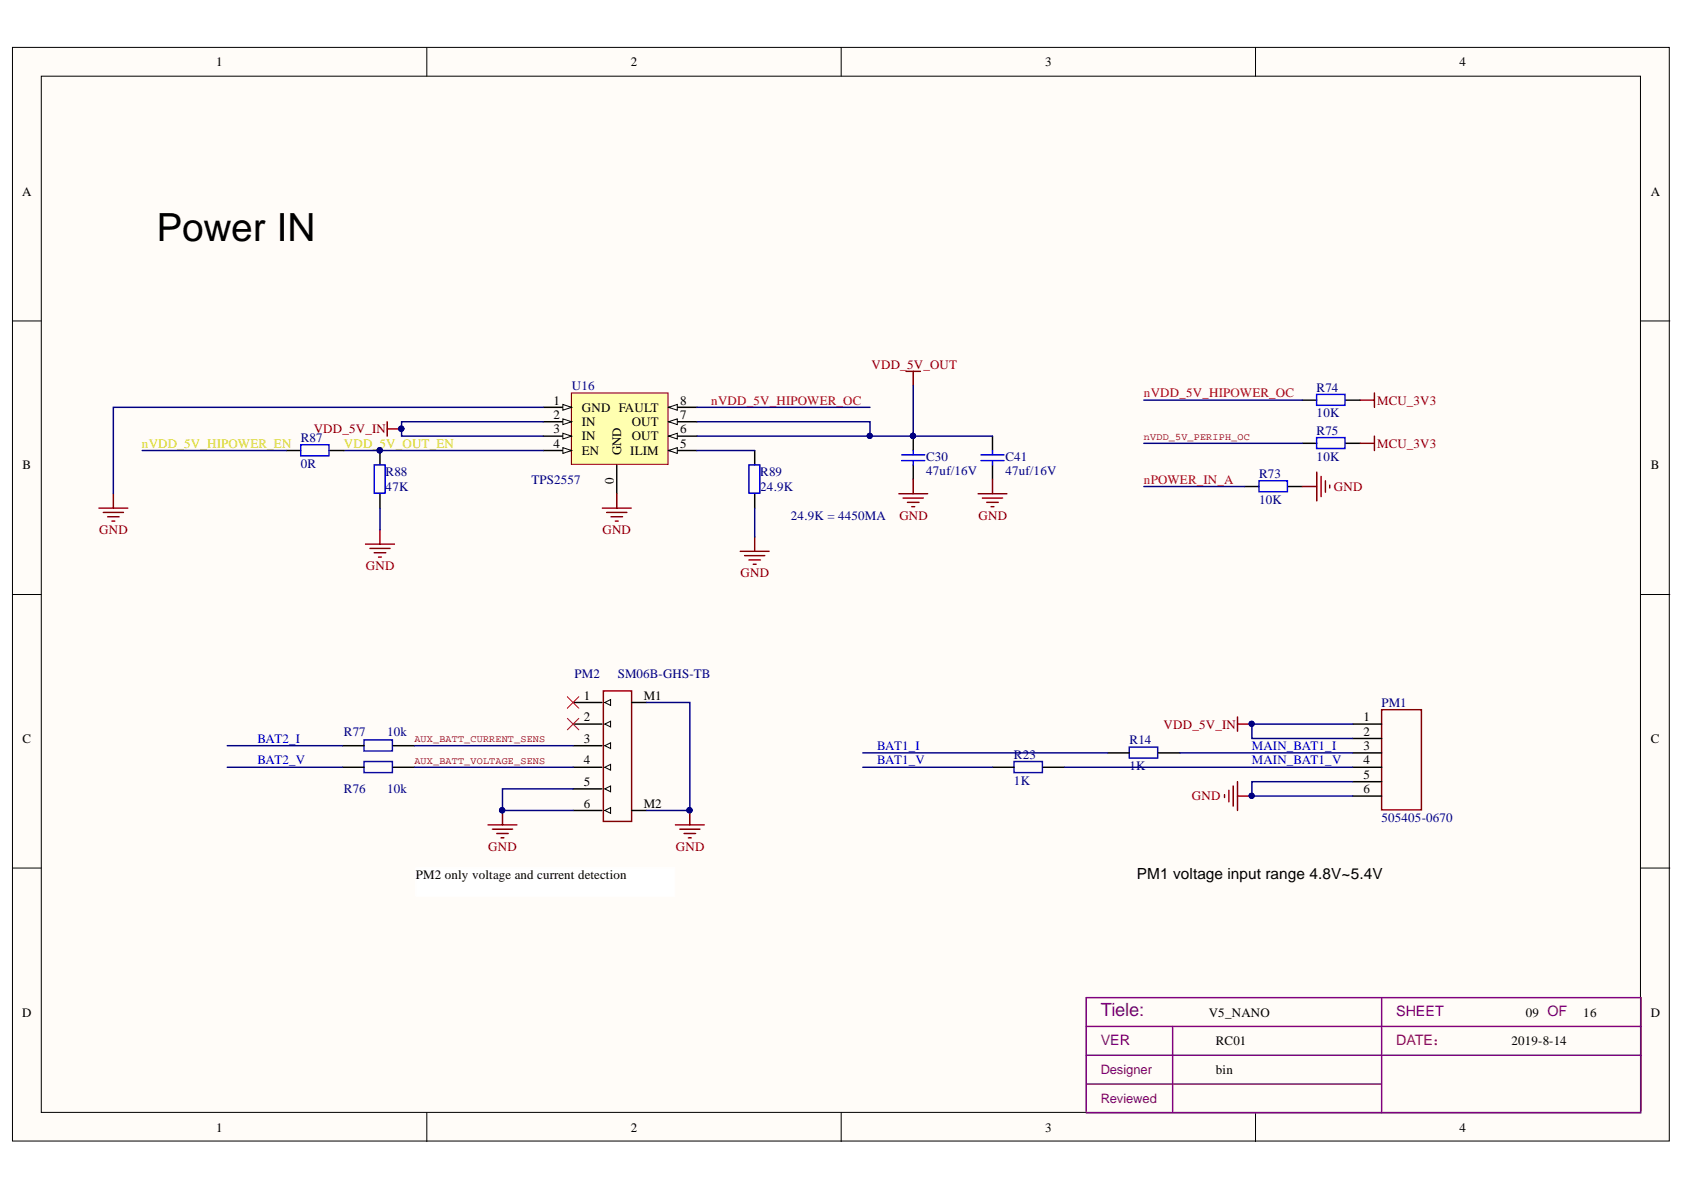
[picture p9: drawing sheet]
<svg xmlns="http://www.w3.org/2000/svg" width="297mm" height="210mm" viewBox="0 0 297 210" stroke-linecap="round" stroke-linejoin="round" font-family="sans-serif">
<defs><g id="words">
<text font-size="6.8" x="27.6" y="42.4">Power IN</text>
<text font-size="3.2" fill="#7d0089" x="194.2" y="179.1">Tiele:</text>
<text font-size="2.7" x="200.5" y="155">PM1 voltage input range 4.8V~5.4V</text>
<g font-size="2.5" fill="#800080">
<text x="246.3" y="179.2">SHEET</text>
<text x="194.2" y="184.3">VER</text>
</g>
<text font-size="2.5" fill="#a1006a" x="246.3" y="184.3">DATE：</text>
<g font-size="2.3">
<text x="38.2" y="11.7">1</text>
<text x="111.3" y="11.7">2</text>
<text x="184.4" y="11.7">3</text>
<text x="257.5" y="11.7">4</text>
<text x="3.9" y="34.5">A</text>
<text x="291.2" y="34.5">A</text>
<text x="97.6" y="71.4">1</text>
<text x="120" y="71.4">8</text>
<text x="97.6" y="73.9">2</text>
<text x="97.6" y="76.4">3</text>
<text x="102.6" y="72.6">GND FAULT</text>
<text x="102.6" y="75.2">IN</text>
<text x="102.6" y="77.7">IN</text>
<text x="111.4" y="77.7">OUT</text>
<text x="111.4" y="75.2">OUT</text>
<text x="120" y="76.4">6</text>
<text x="120" y="73.9">7</text>
<text x="4" y="82.8">B</text>
<text x="97.6" y="79">4</text>
<text x="102.6" y="80.2">EN</text>
<text x="109.6" y="80.3" transform="rotate(-90 109.6 80.3)">GND</text>
<text x="111.2" y="80.2">ILIM</text>
<text x="120" y="79">5</text>
<text x="291.2" y="82.8">B</text>
<text x="108.3" y="85.3" transform="rotate(-90 108.3 85.3)">0</text>
<text x="103" y="123.4">1</text>
<text x="113.5" y="123.4">M1</text>
<text x="4" y="131">C</text>
<text x="103" y="127.2">2</text>
<text x="103" y="131">3</text>
<text x="240.5" y="127.2">1</text>
<text x="240.5" y="129.8">2</text>
<text x="291.2" y="131">C</text>
<text x="103" y="134.8">4</text>
<text x="240.5" y="132.3">3</text>
<text x="240.5" y="134.8">4</text>
<text x="240.5" y="137.4">5</text>
<text x="103" y="138.6">5</text>
<text x="103" y="142.4">6</text>
<text x="113.5" y="142.4">M2</text>
<text x="240.5" y="139.9">6</text>
<text x="73.4" y="155.1">PM2 only voltage and current detection</text>
<text x="3.9" y="179.3">D</text>
<text x="213.2" y="179.3">V5_NANO</text>
<text x="269.1" y="179.3">09 OF</text>
<text x="279.3" y="179.3">16</text>
<text x="291.2" y="179.3">D</text>
<text x="214.5" y="184.4">RC01</text>
<text x="266.6" y="184.4">2019-8-14</text>
<text x="214.5" y="189.4">bin</text>
<text x="38.2" y="199.6">1</text>
<text x="111.3" y="199.6">2</text>
<text x="184.4" y="199.6">3</text>
<text x="257.5" y="199.6">4</text>
</g>
<g font-size="2.3" fill="#800000">
<text x="153.7" y="65">VDD_5V_OUT</text>
<text x="242.9" y="71.4">MCU_3V3</text>
<text x="55.3" y="76.4">VDD_5V_IN</text>
<text x="242.9" y="79">MCU_3V3</text>
<text x="235.3" y="86.6">GND</text>
<text x="17.5" y="94.2">GND</text>
<text x="106.3" y="94.2">GND</text>
<text x="158.6" y="91.6">GND</text>
<text x="172.6" y="91.6">GND</text>
<text x="64.6" y="100.5">GND</text>
<text x="130.6" y="101.8">GND</text>
<text x="205.3" y="128.5">VDD_5V_IN</text>
<text x="210.2" y="141.2">GND</text>
<text x="86.1" y="150.1">GND</text>
<text x="119.2" y="150.1">GND</text>
</g>
<g font-size="2.3" fill="#000080">
<text x="100.8" y="68.8">U16</text>
<text x="232.2" y="69.1">R74</text>
<text x="53" y="77.9">R87</text>
<text x="232.2" y="73.6">10K</text>
<text x="232.2" y="76.7">R75</text>
<text x="53" y="82.5">0R</text>
<text x="163.4" y="81.2">C30</text>
<text x="163.4" y="83.8">47uf/16V</text>
<text x="177.3" y="81.2">C41</text>
<text x="177.3" y="83.8">47uf/16V</text>
<text x="232.2" y="81.2">10K</text>
<text x="68" y="84">R88</text>
<text x="68" y="86.6">47K</text>
<text x="93.7" y="85.3">TPS2557</text>
<text x="134.1" y="84">R89</text>
<text x="134.1" y="86.6">24.9K</text>
<text x="222.1" y="84.3">R73</text>
<text x="222.1" y="88.9">10K</text>
<text x="139.5" y="91.6">24.9K = 4450MA</text>
<text x="101.4" y="119.6">PM2</text>
<text x="109" y="119.6">SM06B-GHS-TB</text>
<text x="243.7" y="124.7">PM1</text>
<text x="60.7" y="129.8">R77</text>
<text x="68.3" y="129.8">10k</text>
<text x="199.2" y="131.3">R14</text>
<text x="178.9" y="133.8">R23</text>
<text x="199.2" y="135.9">1K</text>
<text x="60.7" y="139.9">R76</text>
<text x="68.3" y="139.9">10k</text>
<text x="178.9" y="138.4">1K</text>
<text x="243.7" y="145">505405-0670</text>
</g>
<g font-size="2.3" fill="#f00">
<text x="125.5" y="71.4">nVDD_5V_HIPOWER_OC</text>
<text x="201.8" y="70.1">nVDD_5V_HIPOWER_OC</text>
<text x="201.8" y="85.3">nPOWER_IN_A</text>
</g>
<g font-size="2.3" fill="#d4d200">
<text x="25" y="79">nVDD_5V_HIPOWER_EN</text>
<text x="60.7" y="79">VDD_5V_OUT_EN</text>
</g>
<g font-size="2.3" fill="#00f">
<text x="45.4" y="131">BAT2_I</text>
<text x="45.4" y="134.8">BAT2_V</text>
<text x="154.7" y="134.8">BAT1_V</text>
<text x="154.7" y="132.3">BAT1_I</text>
<text x="220.8" y="134.8">MAIN_BAT1_V</text>
<text x="220.8" y="132.3">MAIN_BAT1_I</text>
</g>
<g font-size="2.3" fill="#800080">
<text x="194.2" y="189.4">Designer</text>
<text x="194.2" y="194.5">Reviewed</text>
</g>
<g font-size="1.8" fill="#800000">
<text x="201.8" y="77.7">nVDD_5V_PERIPH_OC</text>
<text x="73.1" y="131">AUX_BATT_CURRENT_SENS</text>
<text x="73.1" y="134.8">AUX_BATT_VOLTAGE_SENS</text>
</g>
</g></defs>
<g fill="#fffcf8" stroke="#000" stroke-width=".18">
<path d="M2.2 8.4h292.2v192.9h-292.2z"/>
<path d="M7.3 13.4h282.1v182.8h-282.1z"/>
</g>
<g fill="none" stroke="#000" stroke-width=".18">
<path d="M75.3 8.4v5M148.4 8.4v5M221.5 8.4v5M2.2 56.6h5.1M289.5 56.6h5M2.2 104.9h5.1M289.5 104.9h5M106.7 123.9l1-.5v1zM106.7 127.7l1-.5v1zM106.7 131.5l1-.5v1zM106.7 135.3l1-.5v1zM106.7 139.1l1-.5v1.1z"/>
<path d="M2.2 153.1h5.1M106.7 143l1-.5v1zM289.5 153.1h5M75.3 196.3v5.1M148.4 196.3v5.1M221.5 196.3v5.1"/>
</g>
<path d="M243.7 176v20.3M191.6 196v-20h97.9v20M191.6 181.1h97.9M191.6 191.2h52.1M191.6 186.1h97.9M191.6 196.3h97.9M206.8 181.1v14.9" fill="none" stroke="#800080" stroke-width=".25"/>
<g fill="none" stroke="#800000" stroke-width=".25">
<path d="M239.9 70.6h2.5M239.9 78.2h2.5M242.4 69.3v2.5M242.4 76.9v2.6M229.7 85.8h2.6M232.3 83.3v5.1M233 84v3.6M233.8 84.8v2M234.6 85.6v.5M106.4 121.9h5v23h-5zM216.8 139.4v2M217.5 138.6v3.6"/>
<path d="M218.3 126.5v2.5M218.3 137.9v5.1M218.3 127.7h2.5M243.7 125.2h7v17.7h-7zM86.1 145.5h5.1M86.9 146.3h3.5M87.6 147h2M88.4 147.8h.5M88.6 143v2.5M119.1 145.5h5.1M119.9 146.3h3.6M120.7 147h2"/>
<path d="M121.4 147.8h.5M121.7 143v2.5M216 140.2v.5M218.3 140.4h2.5"/>
</g>
<g fill="none" stroke="#000" stroke-width=".25">
<path d="M229.7 70.6h2.6M229.7 78.2h2.6M237.3 70.6h2.6M237.3 78.2h2.6M219.6 85.8h2.5M227.2 85.8h2.5M60.4 135.3h3.8M60.4 131.5h3.8M69.3 135.3h3.8M69.3 131.5h3.8M101.1 127.7h5.1M101.1 135.3h5.1"/>
<path d="M101.1 131.5h5.1M101.1 123.9h5.1M101.1 139.1h5.1M111.5 123.9h2.6M175.1 135.3h3.8M184 135.3h3.8M195.4 132.8h3.8M204.3 132.8h3.8M238.6 127.7h5.1M238.6 130.3h5.1M238.6 132.8h5.1M238.6 135.3h5.1"/>
<path d="M238.6 137.9h5.1M101.1 143h5.1M111.5 143h2.6M238.6 140.4h5.1"/>
</g>
<g fill="#000080" stroke="#000080" stroke-width=".18">
<circle cx="220.8" cy="140.4" r=".46"/>
<circle cx="220.8" cy="127.7" r=".46"/>
<circle cx="88.6" cy="142.9" r=".47"/>
<circle cx="121.6" cy="142.9" r=".47"/>
</g>
<path d="M64.2 134.3h5v2h-5zM64.2 130.5h5v2h-5zM178.9 134.3h5v2h-5zM199.2 131.8h5v1.9h-5z" fill="none" stroke="#0000bf" stroke-width=".25"/>
<path d="M232.2 69.6h5v1.9h-5zM232.2 77.2h5v1.9h-5zM222.1 84.8h5v1.9h-5z" fill="none" stroke="#00f" stroke-width=".25"/>
<path d="M100.1 126.7l2 2M100.1 122.9l2 2M102.1 126.7l-2 2M102.1 122.9l-2 2" fill="none" stroke="#f00" stroke-width=".18"/>
<path d="M73.4 153.1h45.6v5h-45.6z" fill="#fff" stroke="#fff" stroke-width=".18"/>
<path d="M100.8 69.3h17v12.6h-17z" fill="#ffffb0" stroke="#800000" stroke-width=".18"/>
<path d="M95.8 71.8h5" fill="none" stroke="#000" stroke-width=".25"/>
<path d="M99.3 71.3l1.5 .5-1.5 .6z" fill="#fffcf8"/>
<path d="M99.3 71.3l1.5 .5-1.5 .6z" fill="none" stroke="#000" stroke-width=".18"/>
<path d="M95.8 74.4h5" fill="none" stroke="#000" stroke-width=".25"/>
<path d="M99.3 73.9l1.5 .5-1.5 .5z" fill="#fffcf8"/>
<path d="M99.3 73.9l1.5 .5-1.5 .5z" fill="none" stroke="#000" stroke-width=".18"/>
<path d="M95.8 76.9h5" fill="none" stroke="#000" stroke-width=".25"/>
<path d="M99.3 76.4l1.5 .5-1.5 .5z" fill="#fffcf8"/>
<path d="M99.3 76.4l1.5 .5-1.5 .5z" fill="none" stroke="#000" stroke-width=".18"/>
<path d="M95.8 79.5h5" fill="none" stroke="#000" stroke-width=".25"/>
<path d="M99.3 79l1.5 .5-1.5 .5z" fill="#fffcf8"/>
<path d="M99.3 79l1.5 .5-1.5 .5z" fill="none" stroke="#000" stroke-width=".18"/>
<path d="M117.9 79.5h5.1" fill="none" stroke="#000" stroke-width=".25"/>
<path d="M117.9 79.5l1.6-.5v1z" fill="#fffcf8"/>
<path d="M117.9 79.5l1.6-.5v1z" fill="none" stroke="#000" stroke-width=".18"/>
<path d="M117.9 76.9h5.1" fill="none" stroke="#000" stroke-width=".25"/>
<path d="M117.9 76.9l1.6-.5v1z" fill="#fffcf8"/>
<path d="M117.9 76.9l1.6-.5v1z" fill="none" stroke="#000" stroke-width=".18"/>
<path d="M117.9 74.4h5.1" fill="none" stroke="#000" stroke-width=".25"/>
<path d="M117.9 74.4l1.6-.5v1z" fill="#fffcf8"/>
<path d="M117.9 74.4l1.6-.5v1z" fill="none" stroke="#000" stroke-width=".18"/>
<path d="M117.9 71.8h5.1" fill="none" stroke="#000" stroke-width=".25"/>
<path d="M117.9 71.8l1.6-.5v1.1z" fill="#fffcf8"/>
<path d="M117.9 71.8l1.6-.5v1.1z" fill="none" stroke="#000" stroke-width=".18"/>
<path d="M50.5 79.5h2.5M58.1 79.5h2.6M67 79.5v2.5M133.1 79.5v2.5M161.1 76.9v2.6M175.1 76.9v2.6M67 87.1v2.5M108.8 82.1v5M133.1 87.1v2.5M161.1 82v2.5M175.1 82v2.5" fill="none" stroke="#000" stroke-width=".25"/>
<g fill="none" stroke="#800000" stroke-width=".25">
<path d="M68.3 74.4v2.5M68.3 75.7h2.5M159.8 65.5h2.6M161.1 65.5v2.5M17.5 89.6h5M18.2 90.4h3.6M19 91.2h2M19.7 91.9h.5M20 87.1v2.5M64.5 96h5.1M65.2 96.7h3.6M66 97.5h2"/>
<path d="M66.8 98.3h.5M67 93.4v2.6M106.2 89.6h5.1M107 90.4h3.6M107.8 91.2h2M108.5 91.9h.5M108.8 87.1v2.5M130.6 97.2h5.1M131.3 98h3.6M132.1 98.8h2M132.9 99.5h.5M133.1 94.7v2.5"/>
<path d="M158.5 87.1h5.1M159.3 87.8h3.6M160.1 88.6h2M160.8 89.4h.5M161.1 84.5v2.6M172.5 87.1h5.1M173.3 87.8h3.5M174 88.6h2.1M174.8 89.4h.5M175.1 84.5v2.6"/>
</g>
<g fill="#000080" stroke="#000080" stroke-width=".18">
<circle cx="70.8" cy="75.6" r=".47"/>
<circle cx="67" cy="79.4" r=".46"/>
<circle cx="220.8" cy="127.7" r=".46"/>
<circle cx="220.8" cy="140.4" r=".46"/>
<circle cx="88.6" cy="142.9" r=".47"/>
<circle cx="121.6" cy="142.9" r=".47"/>
<circle cx="153.4" cy="76.9" r=".46"/>
<circle cx="161" cy="76.9" r=".46"/>
</g>
<path d="M53 78.5h5v1.9h-5zM161.1 79.5v.7M175.1 79.5v.7M66 82h1.9v5h-1.9zM132.1 82h1.9v5h-1.9zM159 81.2h4.1M159 80.2h4.1M161.1 81.2v.8M173 81.2h4.1M173 80.2h4.1M175.1 81.2v.8" fill="none" stroke="#00f" stroke-width=".25"/>
<g fill="none" stroke="#000080" stroke-width=".25">
<path d="M25.1 79.5h25.4M60.7 79.5h35.1M95.8 74.4h-25v2.5h25M95.8 71.8h-75.8v15.3M123 74.4h30.5v2.5h-30.5M123 71.8h30.5M123 79.5h10.1M161.1 68v8.9h-7.6M161.1 76.9h14M201.8 70.6h27.9M201.8 78.2h27.9M67 89.6v3.8"/>
<path d="M133.1 89.6v5.1M201.8 85.8h17.8M40.1 135.3h20.3M40.1 131.5h20.3M73.1 135.3h28M73.1 131.5h28M101.1 139.1h-12.5v3.9h12.5M114.1 123.9h7.6v19.1h-7.6M152.2 132.8h43.2M152.2 135.3h22.9M187.8 135.3h50.8M208.1 132.8h30.5"/>
<path d="M238.6 127.7h-17.8v2.6h17.8M238.6 137.9h-17.8v2.5h17.8"/>
</g>
<use href="#words"/>
</svg>
